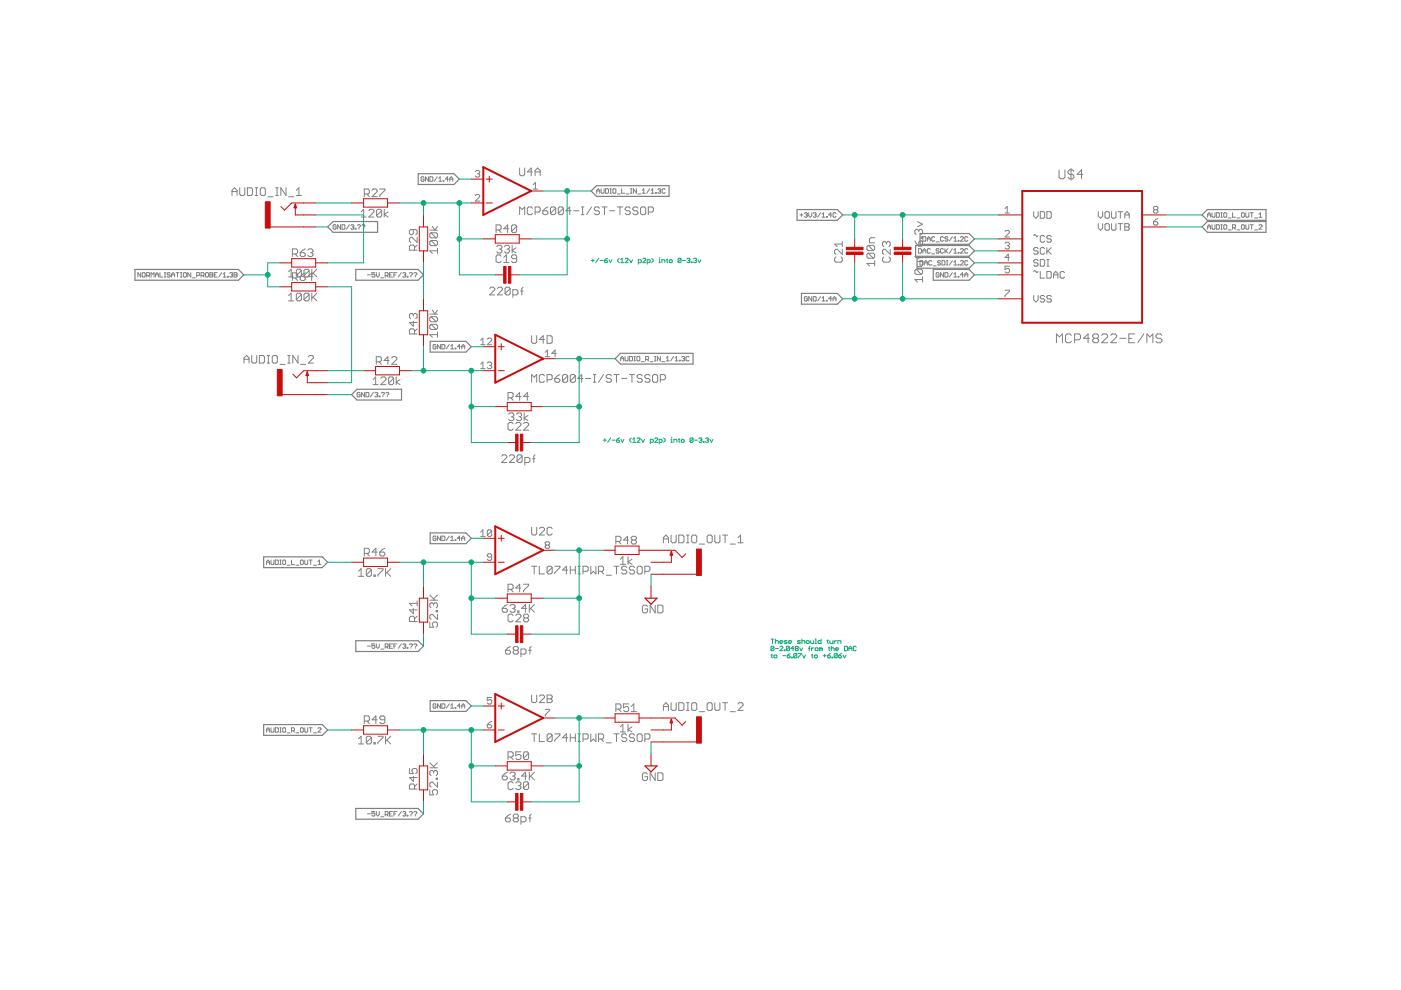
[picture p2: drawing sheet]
<svg xmlns="http://www.w3.org/2000/svg" width="297mm" height="210mm" viewBox="0 0 297 210" stroke-linecap="round" stroke-linejoin="round" font-family="sans-serif">
<g fill="none" stroke="#808080" stroke-width=".21">
<path d="M50.8 39.8v1.4l.3 .2h.5l.3-.2v-1.4M52.5 39.8h.8l.2 .3v1.1l-.2 .2h-.8zM54.1 39.8h.5M54.4 39.8v1.6M58.5 39.8h.5M58.7 39.8v1.6M60.6 39.8v1.6l-1.1-1.6v1.6M89.9 37.7l-.2-.2h-.3l-.1 .2v.6l.1 .1h.3l.2-.1v-.3h-.3M90.8 37.5v.9l-.6-.9v.9M91.1 37.5h.5l.2 .2v.6l-.2 .1h-.5zM92.7 37.5l-.6 .9M93 38.4h.6"/>
<path d="M93 37.8l.3-.3v.9M94 38.3h.1v.1h-.1zM95.1 38h-.7l.5-.5v.9M95.4 38h.6M95.4 38.4v-.6l.3-.3 .3 .3v.6M100.8 36.4l.2-.2h.5l.2 .2-.2 .5M101.2 36.9h.3M101.5 36.9l.2 .2-.2 .4h-.5l-.2-.2M110.2 35.6v1.4l.2 .3h.6l.3-.3v-1.4M112.9 36.4h-1.1l.8-.8v1.7M113.1 39.2l.4-.5v1.4M113.5 37.3v-1.1l.5-.6 .5 .6v1.1"/>
<path d="M113.5 36.4h1M224.5 36v1.6l.3 .3h.7l.3-.3v-1.6M227.1 35.7v2.5M227.7 36.3l-.3-.3h-.6l-.4 .3v.4l.4 .3h.6l.3 .3v.3l-.3 .3h-.6l-.4-.3M229.6 37h-1.2l.9-1v1.9M29.8 57.8v.9l-.6-.9v.9M30.2 58l.1-.2 .5 .2v.6l-.2 .1-.4-.1zM31.1 58.4h.5l.1-.4-.6-.2v.9M31.4 58.4l.3 .3M32 58.7v-.9l.3 .3 .4-.3v.9M33 58.3h.6M33 58.7v-.6l.3-.3 .3 .3v.6"/>
<path d="M33.9 57.8v.9h.6M34.8 58.7h.4M34.8 57.8h.4M35 57.8v.9M36.1 58l-.2-.2-.4 .2 .1 .3 .5 .1-.2 .3-.4-.1M36.4 58.3h.6M36.4 58.7v-.6l.3-.3 .3 .3v.6M37.3 57.8h.7M37.6 57.8v.9M38.3 58.7h.3M38.3 57.8h.3M38.4 57.8v.9"/>
<path d="M38.9 58l.2-.2 .4 .2v.6l-.1 .1-.5-.1zM40.4 57.8v.9l-.6-.9v.9M40.8 58.9h.6M41.7 58.4h.5l.1-.1-.1-.5h-.5v.9M42.6 58.4h.5l.2-.4-.7-.2v.9M42.9 58.4l.4 .3M43.6 58l.1-.2 .5 .2v.6l-.2 .1-.4-.1zM44.5 57.8h.5l.1 .2-.1 .3 .1 .3-.1 .1h-.5zM44.5 58.3h.5M45.4 58.3h.3M46.1 57.8h-.7v.9h.7M47 57.8l-.6 .9"/>
<path d="M47.3 58.7h.6M47.3 58.1l.3-.3v.9M48.2 58.6h.2v.1h-.2zM48.7 58l.5-.2 .1 .2-.1 .3M49 58.3h.2M49.2 58.3l.1 .1-.1 .3-.5-.1M49.2 41.4v-1l.5-.6 .6 .6v1M49.2 40.6h1.1M49.6 57.8h.5l.2 .2-.2 .3 .2 .3-.2 .1h-.5zM49.6 58.3h.5M54.1 41.4h.5M55.2 40.1l.3-.3h.5l.3 .3v1.1l-.3 .2h-.5l-.3-.2z"/>
<path d="M56.8 41.7h1.1M58.5 41.4h.5M61.2 57.6l.5-.5v1.6M61.2 58.7h1.1M61.2 41.7h1.1M62 53.8h.8l.3-.2v-.6l-.3-.2h-.8v1.6M62 58.9h.8l.3-.2v-.6l-.3-.3h-.8v1.7M62.5 53.8l.6 .6M62.5 58.9l.6 .6M62.8 41.4h1.1M62.8 40.4l.6-.6v1.6M63.6 58.7h.9l.2 .2v.3l-.2 .3h-.6l-.3-.3z"/>
<path d="M63.6 53.6h.9l.2 .2v.3l-.2 .3h-.6l-.3-.3zM63.9 57.4l-.3-.3h-.5l-.3 .3v1M63.9 57.4v1M63.9 57.4l-1.1 1M64.7 57.8l-.5 .3-.6 .6h-.5l-.3-.3M64.7 52.8l-.5 .2-.6 .6M65.3 53l.3-.2h.5l.3 .2v.3l-.3 .3M65.6 57.4l-.3-.3h-.6l-.2 .3v1M65.6 57.4v1l-.3 .3h-.6l-.2-.3M65.6 57.4l-1.1 1M65.8 53.6h.3M66.1 57.8l-.8 .9h1.1"/>
<path d="M66.1 53.6l.3 .2v.3l-.3 .3h-.5l-.3-.3M66.1 57.1v2.4M66.4 57.9l.8 .8M67.2 57.1l-1.1 1.1M71.3 47.8l-.2-.2-.5 .2v.6l.5 .2 .2-.5h-.3M72.2 47.6v1l-.6-1v1M72.5 47.6h.5l.1 .2v.6l-.1 .2h-.5zM74.1 47.6l-.7 1M74.4 47.8l.4-.2 .2 .2-.2 .3M74.7 48.1h.1M74.8 48.1l.2 .2-.2 .3-.4-.2M75.3 48.4h.2v.2h-.2z"/>
<path d="M75.8 47.8l.1-.2h.4l.1 .2-.3 .5M76.1 48.4v.2M76.6 44.9l.5-.5v1.6M76.6 46h1M76.7 47.8l.2-.2h.3l.1 .2-.3 .5M77 48.4v.2M77.2 41.1h.9l.2-.2v-.6l-.2-.2h-.9v1.6M77.8 41.1l.5 .6M77.9 58.3h.6M78.2 44.7l.3-.3h.5l.3 .3v.2l-1.1 1.1h1.1M78.9 40.3l.2-.2h.6l.3 .2v.3l-1.1 1.1h1.1M79.5 57.8h-.7v.5l.4-.2 .3 .2-.2 .4-.5-.1"/>
<path d="M79.8 57.8v.6l.3 .3 .3-.3v-.6M80.5 40.1h1.1v.2l-1.1 1.1v.3M80.7 58.9h.6M80.9 44.7v1l-.3 .3h-.5l-.3-.3M80.9 44.7l-.3-.3h-.5l-.3 .3v1M80.9 44.7l-1.1 1M81.5 44.4v1.6M81.7 58.4h.4l.2-.4-.6-.2v.9M82 58.4l.3 .3M82.3 44.9l-.8 .6 .8 .5M82.6 58.3h.3M83.2 57.8h-.6v.9h.6"/>
<path d="M83.5 58.3h.3M84.2 57.8h-.7v.9M85.1 57.8l-.6 .9M85.4 58l.5-.2 .1 .2-.1 .3M85.7 58.3h.2M85.9 58.3l.1 .1-.1 .3-.5-.1M86.3 58.6l.2 .1zM86.8 58l.2-.2 .4 .2-.3 .4M87.1 58.6v.1M87.6 48.7v.8l-.2 .3h-.3l-.3-.3v-.5l.3-.3h1.1l.2 .3v.5l-.2 .3M87.7 58l.2-.2 .5 .2-.3 .4M87.9 53v-.8l-.3-.2h-.5l-.3 .2v.8h1.6"/>
<path d="M88.1 58.6v.1M88.4 50.3v1.1l-1-1.1h-.3l-.3 .3v.5l.3 .3M88.4 52l-.5 .5M91.1 48.8h1.7M91.4 49.4h1.1l.3 .2v.6l-.3 .2M91.4 51h1.1l.3 .3v.5l-.3 .3M91.4 51l-.3 .3v.5l.3 .3h1.1M91.4 49.4l-.3 .2v.6l.3 .2h1.1M91.4 51l1.1 1.1M91.4 49.4l1.1 1M91.7 48l.5 .8 .6-.8M92.8 53.2h-1.7l.6 .5"/>
<path d="M92.8 52.6v1.1M100.8 41.5l.2-.3h.5l.2 .3v.2l-.9 .9h.9M105.2 48.8h.8l.3-.3v-.5l-.3-.3h-.8v1.6M105.3 52.3l.3-.3h.5l.3 .3v.2l-.3 .3M105.7 48.8l.6 .5M105.9 52.8h.2M106.1 52.8l.3 .3v.3l-.3 .2h-.5l-.3-.2M106.3 54.3l-.3-.3h-.5l-.3 .3v1.1l.3 .3h.5l.3-.3M106.8 55.7h1.1M106.8 54.6l.6-.6v1.7M107 52.3l.2-.3h.6l.2 .3v.2l-.2 .3M107.5 52.8h.3"/>
<path d="M107.8 52.8l.2 .3v.3l-.2 .2h-.6l-.2-.2M107.9 48.5h-1.1l.8-.8v1.6M108.6 52v1.6M109.4 52.5l-.8 .6 .8 .5M109.5 54.8h-.8l-.2-.2v-.3l.2-.3h.6l.2 .3v1.1l-.2 .3h-.6l-.2-.3M109.5 48v1l-.2 .3h-.6l-.2-.3M109.5 48l-.2-.3h-.6l-.2 .3v1M109.5 48l-1 1M110.2 45.5v-1.6l.5 .5 .6-.5v1.6M112.9 44.2l-.3-.3h-.5l-.3 .3v1l.3 .3h.5l.3-.3M113.1 40.1h.9M113.5 45h.8l.2-.3v-.5l-.2-.3h-.8v1.6"/>
<path d="M115.1 44.7h.8l.3 .3v.2l-.3 .3h-.5l-.3-.3zM116.2 43.9l-1.1 .8M117.8 44.2l-.3-.3h-.5l-.3 .3v1M117.8 44.2v1l-.3 .3h-.5l-.3-.3M117.8 44.2l-1.1 1M119.4 44.2l-.2-.3h-.6l-.2 .3v1M119.4 44.2v1l-.2 .3h-.6l-.2-.3M119.4 44.2l-1 1M121.1 44.7h-1.1l.8-.8v1.6M121.6 44.7h1.1M123.3 43.9h.5M123.3 45.5h.5"/>
<path d="M123.5 43.9v1.6M125.4 43.9l-1 1.6M126.5 41v-.7l.3-.3 .3 .3v.7M126.5 40.5h.6M127.1 44.2l-.3-.3h-.5l-.3 .3v.2l.3 .3h.5l.3 .3v.2l-.3 .3h-.5l-.3-.3M127.4 40v.8l.2 .2 .5-.2v-.8M127.6 43.9h1.1M128.2 43.9v1.6M128.4 40h.5l.1 .2v.6l-.1 .2h-.5zM129.3 44.7h1M129.3 41h.3M129.3 40h.3"/>
<path d="M129.5 40v1M130.1 40l.5 .2v.6l-.2 .2h-.3l-.2-.2v-.6zM130.9 41.1h.6M130.9 43.9h1.1M131.4 43.9v1.6M131.8 40v1h.6M132.8 41.1h.6M133.6 44.2l-.3-.3h-.5l-.3 .3v.2l.3 .3h.5l.3 .3v.2l-.3 .3h-.5l-.3-.3M133.7 41h.3M133.7 40h.3M133.8 40v1M134.9 40v1l-.6-1v1"/>
<path d="M135.2 41.1h.7M135.3 44.2l-.3-.3h-.5l-.3 .3v.2l.3 .3h.5l.3 .3v.2l-.3 .3h-.5l-.3-.3M136.1 43.9h.5l.3 .3v1l-.3 .3h-.5l-.3-.3v-1zM136.2 41h.6M136.2 40.3l.3-.3v1M137.5 45h.8l.2-.3v-.5l-.2-.3h-.8v1.6M137.7 40l-.6 1M138 40.3l.4-.3v1M138 41h.7M139 40.8h.1v.2h-.1zM139.4 40.2l.5-.2 .2 .2-.2 .3M139.8 40.5h.1"/>
<path d="M139.9 40.5l.2 .2-.2 .3-.5-.2M141 40.2l-.1-.2h-.4l-.1 .2v.6l.1 .2h.4l.1-.2M169.6 45.6h.6M169.9 45.3v.6M170.5 45.3l.5-.2 .2 .2-.2 .3M170.9 45.6h.1M171 45.6l.2 .1-.2 .4-.5-.2M171.5 45.1v.6l.3 .4 .3-.4v-.6M172.4 45.3l.2-.2h.3l.1 .2-.1 .3M172.7 45.6h.2M172.9 45.6l.1 .1-.1 .4h-.3l-.2-.2M174 45.1l-.6 1"/>
<path d="M174.3 45.4l.3-.3v1M174.3 46.1h.6M175.2 45.9h.2v.2h-.2zM176.3 45.6h-.6l.4-.5v1M177.2 54.5l-.2 .3v.5l.2 .3h1.1l.3-.3v-.5l-.3-.3M177.2 45.3l-.1-.2-.5 .2v.6l.2 .2h.3l.1-.2M178.6 52.9v1l-1.1-1h-.3l-.2 .2v.6l.2 .2M178.6 51.2v1.1M178.6 51.8h-1.6l.5 .5M184.1 52h1.1l.2 .3v.6l-.2 .2M184.1 53.7h1.1l.2 .3v.5l-.2 .3M184.1 53.7l-.3 .3v.5l.3 .3h1.1"/>
<path d="M184.1 52l-.3 .3v.6l.3 .2h1.1M184.1 53.7l1.1 1.1M184.1 52l1.1 1.1M185.4 50.4h-.8l-.2 .3v.8h1M185.4 55.9h-1.6l.6 .5M185.4 55.3v1.1M187.4 54.5l-.3 .3v.5l.3 .3h1.1l.2-.3v-.5l-.2-.3M187.9 51.5l-.2-.3h-.3l-.3 .3v.5l.3 .3M187.9 51.5l.3-.3h.3l.2 .3v.5l-.2 .3M187.9 51.5v.3M188.7 52.9v1l-1-1h-.3l-.3 .2v.6l.3 .2M194 54.4l.2 .2h1.4"/>
<path d="M194 51.1l.2 .5 .6 .6M194.2 57.1h1.1l.3 .3v.5l-.3 .3M194.2 57.1l-.2 .3v.5l.2 .3h1.1M194.2 57.1l1.1 1.1M194.5 55.5h1.1v.8l-.3 .2h-.8M194.5 47l1.1 .5-1.1 .6M194.7 52.7l.7 .2v.6l-.2 .2h-.5zM194.8 48.9l.3-.3h.2l.3 .3v.5l-.3 .3M194.8 48.9l-.3-.3h-.3l-.2 .3v.5l.2 .3M194.8 48.9v.3M194.8 54.4v.5M195.1 51.1h.2l.3 .3v.5l-.3 .3h-.5v-.8z"/>
<path d="M195.1 55.3l.6 .1v.6l-.2 .2h-.4zM195.3 50.2h.3v.3h-.3zM195.6 59.3h-1.6l.5 .5M195.6 58.7v1.1M195.7 53.2h.6M195.7 50.2h.5l.1 .2v.6l-.1 .1h-.5zM195.7 53.7v-.7l.3-.3 .3 .3v.7M196 55.7h.6M196 56.2v-.6l.3-.3 .3 .3v.6M196.6 51.1v-.6l.3-.3 .3 .3v.6M196.6 50.7h.6M197.2 52.9l-.1-.2-.5 .2v.6l.2 .2h.3l.1-.2"/>
<path d="M197.5 53.8h.7M197.5 55.4l-.1-.1-.5 .1v.6l.2 .2 .4-.2M197.8 56.4h.7M198.2 50.4l-.2-.2h-.3l-.2 .2v.6l.2 .1h.3l.2-.1M198.5 51.3h.6M199.1 52.9l-.5-.2-.1 .3 .4 .2 .2 .3-.2 .2h-.3l-.1-.2M199.1 58l-.2-.2-.4 .2v.6l.1 .1 .5-.1v-.3h-.3M199.4 55.4l-.1-.1-.5 .1 .1 .3h.4l.1 .2-.1 .3-.5-.2M199.7 55.3h.5l.1 .1v.6l-.1 .2h-.5zM200 52.9l-.1-.2-.5 .2v.6l.2 .2 .4-.2M200 50.4l-.1-.2-.5 .2v.6l.2 .1 .4-.1M200 57.8v.9l-.6-.9v.9"/>
<path d="M200.3 57.8h.5l.2 .2v.6l-.2 .1h-.5zM200.3 52.7v1M200.5 53.2l.5 .5M200.7 56.2h.3M200.7 55.3h.3M200.8 55.3v.9M201 52.7l-.7 .7M201 50.4l-.2-.2-.5 .2 .2 .3h.3l.2 .1-.2 .3-.5-.1M201.9 57.8l-.6 .9M201.9 50.2l-.6 .9M201.9 52.7l-.6 1M201.9 55.3l-.6 .9"/>
<path d="M202.2 53.7h.6M202.2 58.7h.6M202.2 58.1l.3-.3v.9M202.2 50.5l.3-.3v.9M202.2 53l.3-.3v1M202.2 55.6l.3-.3v.9M202.2 51.1h.6M202.2 56.2h.6M203.2 51h.1v.1h-.1zM203.2 53.5h.1v.2h-.1zM203.2 58.6l.1 .1zM203.2 56l.1 .2z"/>
<path d="M203.6 52.9l.2-.2 .5 .2-.7 .8h.7M203.6 50.4l.2-.2 .5 .2-.7 .7h.7M203.6 55.4l.2-.1 .5 .1v.2l-.7 .6h.7M204.3 58.3h-.7l.5-.5v.9M204.6 58.3h.6M204.6 58.7v-.6l.3-.3 .3 .3v.6M205.2 52.9l-.2-.2-.4 .2v.6l.1 .2 .5-.2M205.2 50.4l-.2-.2-.4 .2v.6l.1 .1 .5-.1M205.2 55.4l-.2-.1-.4 .1v.6l.1 .2 .5-.2M213.1 49.1l.2-.2h.5l.2 .2v.2l-.9 .9h.9M213.1 44.2l.5-.4v1.4M213.1 45.2h.9"/>
<path d="M213.1 51.6l.2-.2h.5l.2 .2-.2 .5M213.6 52.1h.2M213.8 52.1l.2 .2-.2 .5h-.5l-.2-.2M214 56.5h-.9v.6l.7-.2 .2 .2v.5l-.2 .2h-.5l-.2-.2M214 54.6h-.9l.7-.7v1.4M219.2 57.6l.2-.3 .5 .5 .2-.2M219.2 44.9v.9l.4 .5 .5-.5v-.9M219.2 50l.2-.3 .5 .5 .2-.2M220.1 52.7l-.2-.2h-.5l-.2 .2 .2 .5h.5l.2 .2-.2 .5h-.5l-.2-.2M220.1 55.3l-.2-.3h-.5l-.2 .3 .2 .4h.5l.2 .3-.2 .4h-.5l-.2-.2M220.6 44.9h.7l.2 .2v.9l-.2 .3h-.7zM220.6 55h.7l.2 .3v.9l-.2 .2h-.7z"/>
<path d="M220.6 57.6v1.4h.9M221.5 50.2l-.2-.2h-.5l-.2 .2v.9l.2 .3h.5l.2-.3M221.5 52.7l-.2-.2h-.5l-.2 .2v1l.2 .2h.5l.2-.2M222 44.9h.7l.2 .2v.9l-.2 .3h-.7zM222 52.5v1.4M222 57.6h.7l.2 .2v.9l-.2 .3h-.7zM222 55h.4M222 56.4h.4M222.2 53.2l.7 .7M222.2 55v1.4M222.9 52.5l-.9 .9M222.9 50.2l-.2-.2h-.5l-.2 .4 .2 .3h.5l.2 .4-.2 .3h-.5l-.2-.3"/>
<path d="M223.4 59v-1l.4-.4 .5 .4v1M223.4 58.3h.9M225.7 57.8l-.2-.2h-.5l-.2 .2v.9l.2 .3h.5l.2-.3M232.9 44.9v.9l.4 .5 .5-.5v-.9M232.9 47.4v.9l.4 .5 .5-.5v-.9M234.3 47.6l.2-.2h.5l.2 .2v1l-.2 .2h-.5l-.2-.2zM234.3 45.1l.2-.2h.5l.2 .2v.9l-.2 .3h-.5l-.2-.3zM235.7 47.4v1.2l.2 .2h.5l.2-.2v-1.2M235.7 44.9v1.1l.2 .3h.5l.2-.3v-1.1M237.1 44.9h.9M237.1 47.4h.9M237.5 44.9v1.4"/>
<path d="M237.5 47.4v1.4M238.5 47.4h.7l.2 .2-.2 .5 .2 .5-.2 .2h-.7zM238.5 46.3v-1l.5-.4 .4 .4v1M238.5 45.6h.9M238.5 48.1h.7M244.6 47h.7l.2 .5-.2 .2h-.5l-.2-.2zM244.8 44.5l-.2 .2 .2 .5h.5l.2-.3-.2-.4M244.8 44.5l-.2-.3 .2-.4h.5l.2 .2-.2 .5M244.8 44.5h.5M245.5 46.3l-.9 .7M256 45.6h.7M256 48.1h.7"/>
<path d="M256 46.1v-.7l.3-.3 .4 .3v.7M256 48.6v-.6l.3-.4 .4 .4v.6M257 47.6v.8l.1 .2 .5-.2v-.8M257 45.1v.8l.1 .2 .5-.2v-.8M257.9 47.6h.5l.1 .2v.6l-.1 .2h-.5zM257.9 45.1h.5l.1 .2v.6l-.1 .2h-.5zM258.8 48.6h.3M258.8 47.6h.3M258.8 46.1h.3M258.8 45.1h.3M259 45.1v1M259 47.6v1"/>
<path d="M259.6 47.6l.5 .2v.6l-.2 .2h-.3l-.1-.2v-.6zM259.6 45.1l.5 .2v.6l-.2 .2h-.3l-.1-.2v-.6zM260.4 48.7h.6M260.4 46.2h.6M261.3 48.3h.5l.2-.2-.2-.5h-.5v1M261.3 45.1v1h.7M261.6 48.3l.4 .3M262.3 48.7h.6M262.3 46.2h.6M263.4 47.6h.3l.1 .2v.6l-.1 .2h-.3l-.2-.2v-.6zM263.4 45.1h.3l.1 .2v.6l-.1 .2h-.3l-.2-.2v-.6zM264.1 47.6v.8l.2 .2 .5-.2v-.8"/>
<path d="M264.1 45.1v.8l.2 .2 .5-.2v-.8M265.1 47.6h.6M265.1 45.1h.6M265.4 45.1v1M265.4 47.6v1M266 48.7h.6M266 46.2h.6M266.9 47.8l.2-.2h.3l.2 .2-.7 .8h.7M266.9 46.1h.7M266.9 45.4l.4-.3v1M51.7 77v-1.1l.6-.5 .5 .5v1.1M51.7 76.2h1.1"/>
<path d="M53.4 75.4v1.3l.2 .3h.6l.2-.3v-1.3M55 75.4h.8l.3 .2v1.1l-.3 .3h-.8zM56.6 77h.6M56.6 75.4h.6M56.9 75.4v1.6M57.7 75.6l.3-.2h.5l.3 .2v1.1l-.3 .3h-.5l-.3-.3zM59.4 77.3h1.1M61 77h.5M61 75.4h.5M61.2 62.7l.5-.5v1.6M61.2 63.8h1.1M61.3 75.4v1.6"/>
<path d="M63.2 75.4v1.6l-1.1-1.6v1.6M63.7 77.3h1.1M63.9 62.4l-.3-.2h-.5l-.3 .2v1.1M63.9 62.4v1.1l-.3 .3h-.5l-.3-.3M63.9 62.4l-1.1 1.1M65.4 75.6l.2-.2h.6l.2 .2v.3l-1 1.1h1M65.6 62.4l-.3-.2h-.6l-.2 .2v1.1M65.6 62.4v1.1l-.3 .3h-.6l-.2-.3M65.6 62.4l-1.1 1.1M66.1 62.2v1.6M66.4 63l.8 .8M67.2 62.2l-1.1 1"/>
<path d="M79.8 76.7h.8l.3-.3v-.5l-.3-.3h-.8v1.6M80.3 76.7l.6 .5M82.5 76.4h-1.1l.8-.8v1.6M83.1 75.9l.2-.3h.6l.2 .3v.3l-1 1h1M84 79.9v1.7M87.6 66.7l-.2-.2h-.3l-.3 .2v.6l.3 .2M87.6 66.7l.3-.2h.3l.2 .2v.6l-.2 .2M87.6 66.7v.3M87.6 68.1v1.1l-.8-.8h1.6M87.9 70.8v-.8l-.3-.3h-.5l-.3 .3v.8h1.6M88.4 69.7l-.5 .6M91.1 66.6h1.7"/>
<path d="M91.4 67.1h1.1l.3 .3v.5l-.3 .3M91.4 68.8h1.1l.3 .2v.6l-.3 .2M91.4 67.1l-.3 .3v.5l.3 .3h1.1M91.4 68.8l-.3 .2v.6l.3 .2h1.1M91.4 68.8l1.1 1M91.4 67.1l1.1 1.1M91.7 65.8l.5 .8 .6-.8M92.4 73.2l-.1-.2-.5 .2v.6l.2 .2 .4-.2v-.3h-.3M92.8 70.4v1.1M92.8 71h-1.7l.6 .5M93.4 73v1l-.6-1v1M93.7 73l.6 .2v.6l-.2 .2h-.4z"/>
<path d="M95.2 73l-.6 1M95.6 74h.6M95.6 73.4l.3-.4v1M96.5 73.8l.1 .2zM97.6 73.5h-.6l.4-.5v1M97.9 73.5h.6M97.9 74v-.6l.3-.4 .3 .4v.6M101.9 72.2l.5-.5v1.4M101.9 77.2l.5-.4v1.4M101.9 78.2h.9M101.9 73.1h.9M103.3 71.9l.2-.2h.5l.2 .2v.3l-.9 .9h.9"/>
<path d="M103.3 77l.2-.2h.5l.2 .2-.2 .5M103.8 77.5h.2M103.8 61.2l.3-.3h.5l.3 .3v.2l-1.1 1.1h1.1M104 77.5l.2 .2-.2 .5h-.5l-.2-.3M105.5 61.2l.2-.3h.6l.2 .3v.2l-1 1.1h1M108.2 61.2v1.1l-.3 .2h-.5l-.3-.2M108.2 61.2l-.3-.3h-.5l-.3 .3v1.1M108.2 61.2l-1.1 1.1M108.7 62.5h.8l.3-.2v-.6l-.3-.3h-.8v1.7M110.4 61.7h.5M110.9 60.9l-.3 .3v1.3M112.7 71.2v1.3l.3 .3h.5l.3-.3v-1.3"/>
<path d="M115.4 79.7l-.2-.3h-.6l-.3 .3v1.1l.3 .2h.6l.2-.2M115.4 72h-1.1l.9-.8v1.6M115.6 75.6h.9M115.6 74.7l.5-.5v1.4M116 71.2h.8l.3 .2v1.1l-.3 .3h-.8zM117.9 74.9h-.9l.7-.7v1.4M118.7 79.4l-1.1 .8M120.4 79.7l-.3-.3h-.6l-.2 .3v1.1M120.4 79.7v1.1l-.3 .2h-.6l-.2-.2M120.4 79.7l-1.1 1.1M122 79.7l-.3-.3h-.5l-.3 .3v1.1M122 79.7v1.1l-.3 .2h-.5l-.3-.2"/>
<path d="M122 79.7l-1.1 1.1M125.8 79.4h.5M126.1 79.4v1.6M128 79.4l-1.1 1.6M129.6 79.7l-.3-.3h-.5l-.3 .3v.3l.3 .2h.5l.3 .3v.3l-.3 .2h-.5l-.3-.2M130.2 79.4h1.1M130.7 79.4v1.6M131.6 76.5v-.6l.3-.3 .3 .3v.6M131.6 76.1h.6M132.5 75.6v.8l.2 .1 .5-.1v-.8M133.4 79.4h1.1M133.5 75.6h.4l.2 .1v.7l-.2 .1h-.4z"/>
<path d="M134 79.4v1.6M134.4 76.5h.3M134.4 75.6h.3M134.6 75.6v.9M135 75.7l.2-.1 .5 .1v.7l-.2 .1-.5-.1zM136 76.7h.6M136.2 79.7l-.3-.3h-.5l-.3 .3v.3l.3 .2h.5l.3 .3v.3l-.3 .2h-.5l-.3-.2M136.9 76.2h.5l.1-.5-.1-.1h-.5v.9M137.2 76.2l.3 .3M137.8 79.7l-.3-.3h-.5l-.3 .3v.3l.3 .2h.5l.3 .3v.3l-.3 .2h-.5l-.3-.2M137.8 76.7h.7M138.3 79.7l.3-.3h.6l.2 .3v1.1l-.2 .2h-.6l-.3-.2z"/>
<path d="M138.8 76.5h.3M138.8 75.6h.3M138.9 75.6v.9M140 75.6v.9l-.6-.9v.9M140.3 76.7h.6M141.3 76.5h.6M141.3 75.9l.3-.3v.9M142.8 75.6l-.6 .9M143.1 76.5h.7M143.1 75.9l.3-.3v.9M144.1 76.4h.1v.1h-.1zM144.5 75.7l.5-.1 .2 .1-.2 .4"/>
<path d="M144.8 76.1h.2M145 76.1l.2 .1-.2 .3-.5-.1M146.1 75.7l-.2-.1-.4 .1v.7l.1 .1 .5-.1M171.2 63l-.2-.1-.5 .1v.7l.2 .1 .5-.1v-.3h-.3M172.1 62.9v.9l-.6-.9v.9M172.4 62.9h.5l.1 .1v.7l-.1 .1h-.5zM174 62.9l-.6 .9M174.3 63.2l.3-.3v.9M174.3 63.8h.6M175.2 63.7h.2v.1h-.2zM176.3 63.4h-.6l.4-.5v.9M176.6 63.8v-.6l.3-.3 .3 .3v.6"/>
<path d="M176.6 63.4h.6M213.1 61.5h.9v.3l-.9 .9v.2M219.2 62.7v.9l.4 .5 .5-.5v-.9M221.5 62.9l-.2-.2h-.5l-.2 .4 .2 .3h.5l.2 .4-.2 .3h-.5l-.2-.3M222.9 62.9l-.2-.2h-.5l-.2 .4 .2 .3h.5l.2 .4-.2 .3h-.5l-.2-.3M224 72.7v-1.9l.6 .6 .7-.6v1.9M227.2 71.1l-.4-.3h-.6l-.3 .3v1.3l.3 .3h.6l.4-.3M227.8 72.1h1l.3-.4v-.6l-.3-.3h-1v1.9M231 71.7h-1.3l1-.9v1.9M232 71.7l-.3-.3v-.3l.3-.3h.6l.3 .3v.3l-.3 .3M232 71.7l-.3 .4v.3l.3 .3h.6l.3-.3v-.3l-.3-.4M232 71.7h.6"/>
<path d="M233.6 71.1l.3-.3h.6l.3 .3v.3l-1.2 1.3h1.2M235.5 71.1l.3-.3h.6l.3 .3v.3l-1.2 1.3h1.2M237.4 71.7h1.3M239.3 71.7h.7M240.6 70.8h-1.3v1.9h1.3M242.5 70.8l-1.2 1.9M243.2 72.7v-1.9l.6 .6 .6-.6v1.9M246.3 71.1l-.3-.3h-.6l-.3 .3v.3l.3 .3h.6l.3 .4v.3l-.3 .3h-.6l-.3-.3M76.3 83.4l-.1-.2-.5 .2v.6l.5 .1 .1-.4h-.3M77.3 83.2v.9l-.6-.9v.9M77.6 83.2h.5l.1 .2v.6l-.1 .1h-.5zM79.1 80.5l.6-.6v1.7"/>
<path d="M79.1 81.6h1.1M79.2 83.2l-.7 .9M79.5 83.4l.4-.2 .2 .2-.2 .3M79.8 83.7h.1M79.9 83.7l.2 .1-.2 .3-.4-.1M80.4 84h.2v.1h-.2zM80.7 80.2l.3-.3h.6l.2 .3v.3l-1.1 1.1h1.1M80.9 83.4l.1-.2 .5 .2-.3 .4M81.2 84v.1M81.8 83.4l.2-.2 .4 .2-.3 .4M82.1 84v.1M83.5 80.2v1.1l-.3 .3h-.6l-.2-.3"/>
<path d="M83.5 80.2l-.3-.3h-.6l-.2 .3v1.1M83.5 80.2l-1.1 1.1M84.8 80.5l-.8 .5 .8 .6M106.4 96.7l.2-.3h.6l.2 .3v.3l-1 1.1h1M107.7 84.3h.8l.3-.2v-.6l-.3-.3h-.8v1.7M107.8 87.8l.3-.3h.6l.2 .3v.3l-.2 .3M108 96.7l.3-.3h.5l.3 .3v.3l-1.1 1.1h1.1M108.3 84.3l.5 .6M108.4 88.4h.3M108.7 88.4l.2 .2v.3l-.2 .3h-.6l-.3-.3M108.8 89.9l-.3-.3h-.5l-.3 .3v1l.3 .3h.5l.3-.3M109.3 89.9l.3-.3h.6l.2 .3v.2l-1.1 1.1h1.1"/>
<path d="M109.5 87.8l.3-.3h.5l.3 .3v.3l-.3 .3M110 88.4h.3M110.3 88.4l.3 .2v.3l-.3 .3h-.5l-.3-.3M110.4 84.1h-1.1l.9-.9v1.7M110.7 96.7v1.1l-.3 .3h-.5l-.3-.3M110.7 96.7l-.3-.3h-.5l-.3 .3v1.1M110.7 96.7l-1.1 1.1M111 89.9l.3-.3h.5l.3 .3v.2l-1.1 1.1h1.1M111.1 87.5v1.7M111.3 98.1h.8l.3-.3v-.5l-.3-.3h-.8v1.6M111.9 88.1l-.8 .5 .8 .6M112.1 84.1h-1.1l.8-.9v1.7"/>
<path d="M112.7 81v-1.6l.6 .6 .5-.6v1.6M112.9 97.3h.5M113.4 96.4l-.2 .3v1.4M116 80.5h.8l.3-.3v-.5l-.3-.3h-.8v1.6M117.6 80.2h.8l.3 .3v.3l-.3 .2h-.5l-.3-.2zM123.6 80.2h-1.1l.8-.8v1.6M124.2 80.2h1M125.8 81h.5M131.8 80.2h1.1M140 80.5h.8l.3-.3v-.5l-.3-.3h-.8v1.6M56.5 119.7v-.6l.3-.4 .3 .4v.6M56.5 119.2h.6"/>
<path d="M57.4 118.7v.8l.2 .2 .5-.2v-.8M58.4 118.7h.4l.2 .2v.6l-.2 .2h-.4zM59.3 119.7h.3M59.3 118.7h.3M59.5 118.7v1M60.1 118.7h.3l.2 .2v.6l-.2 .2h-.3l-.2-.2v-.6zM60.9 119.8h.6M61.8 118.7v1h.6M62.7 119.8h.7M63.8 118.7h.4l.1 .2v.6l-.1 .2h-.4l-.1-.2v-.6zM64.6 118.7v.8l.2 .2h.3l.1-.2v-.8M65.6 118.7h.6"/>
<path d="M65.9 118.7v1M66.5 119.8h.6M67.4 119.7h.7M67.4 119.1l.3-.4v1M77.2 117.3h.9l.2-.2v-.6l-.2-.3h-.9v1.7M77.8 117.3l.5 .6M80 117.1h-1.1l.8-.9v1.7M80.5 117.1h.8l.3 .2v.3l-.3 .3h-.5l-.3-.3zM81.6 116.2l-.6 .3-.5 .6M92.4 113.8l-.1-.1h-.3l-.2 .1v.6l.2 .2h.3l.1-.2v-.3h-.3M93.4 113.7v.9l-.6-.9v.9M93.7 113.7h.4l.2 .1v.6l-.2 .2h-.4z"/>
<path d="M95.2 113.7l-.6 .9M95.6 114l.3-.3v.9M95.6 114.6h.6M96.5 114.4h.1v.2h-.1zM97.6 114.1h-.6l.4-.4v.9M97.9 114.6v-.6l.3-.3 .3 .3v.6M97.9 114.1h.6M101.9 112.8l.5-.5v1.4M101.9 113.7h.9M104.2 118.1h-.7l-.2-.2 .2-.5h.5l.2 .2v1l-.2 .2h-.5l-.2-.2M104.2 112.6v.9l-.2 .2h-.5l-.2-.2M104.2 112.6l-.2-.3h-.5l-.2 .3v.9"/>
<path d="M104.2 112.6l-.9 .9M112.7 111.8v1.4l.3 .2h.5l.3-.2v-1.4M114.3 112.1l.3-.3h.6l.2 .3v.3l-1.1 1h1.1M115.8 115.6l-.2-.3 .2-.4h.5l.2 .2-.2 .5M115.8 115.6l-.2 .2 .2 .5h.5l.2-.3-.2-.4M115.8 115.6h.5M117.1 112.1l-.3-.3h-.6l-.2 .3v1.1l.2 .2h.6l.3-.2M130.6 114.8h.8l.3-.3v-.5l-.3-.3h-.8v1.6M131.1 114.8l.6 .5M131.5 118.6l.6-.6v1.7M131.5 119.7h1.1M133.2 118v1.7"/>
<path d="M133.3 114.5h-1.1l.8-.8v1.6M134 118.6l-.8 .5 .8 .6M134.1 114.5l-.3 .3v.3l.3 .2h.6l.2-.2v-.3l-.2-.3M134.1 114.5l-.3-.2v-.3l.3-.3h.6l.2 .3v.3l-.2 .2M134.1 114.5h.6M140.7 115.1v-1.1l.5-.5 .5 .5v1.1M140.7 114.3h1M142.3 113.5v1.3l.3 .3h.5l.3-.3v-1.3M143.9 113.5h.8l.3 .2v1.1l-.3 .3h-.8zM145.6 115.1h.5M145.6 113.5h.5M145.8 113.5v1.6"/>
<path d="M146.9 113.5h.6l.2 .2v1.1l-.2 .3h-.6l-.3-.3v-1.1zM148.3 115.4h1.1M150.2 113.5h.5l.3 .2v1.1l-.3 .3h-.5l-.3-.3v-1.1zM151.6 113.5v1.3l.2 .3h.6l.2-.3v-1.3M153.2 113.5h1.1M153.7 113.5v1.6M154.8 115.4h1.1M156.5 115.1h1M156.5 114l.5-.5v1.6M76 121.1l.6-.5v1.6M76 122.2h1.1M77.9 137h.6"/>
<path d="M78.7 120.8v1.1l-.2 .3h-.6l-.2-.3M78.7 120.8l-.2-.2h-.6l-.2 .2v1.1M78.7 120.8l-1 1.1M79.3 121.9h.3v.3h-.3zM79.5 136.5h-.7v.5l.4-.2 .3 .2-.2 .5-.5-.2M79.8 136.5v.7l.3 .3 .3-.3v-.7M80.1 120.6h1.1v.2l-1.1 1.1v.3M80.7 137.6h.6M81.7 137.2h.4l.2-.5-.6-.2v1M81.7 120.6v1.6M82 137.2l.3 .3M82 121.4l.8 .8"/>
<path d="M82.6 137h.3M82.8 120.6l-1.1 1M83.2 136.5h-.6v1h.6M83.5 137h.3M84.2 136.5h-.7v1M85.1 136.5l-.6 1M85.4 136.7l.5-.2 .1 .2-.1 .3M85.7 137h.2M85.9 137l.1 .2-.1 .3-.5-.2M86.3 137.3l.2 .2zM86.8 136.7l.2-.2 .4 .2-.3 .5M87.1 137.3v.2"/>
<path d="M87.6 129v1.1l-.8-.8h1.6M87.7 136.7l.2-.2 .5 .2-.3 .5M87.9 131.8v-.9l-.3-.2h-.5l-.3 .2v.9h1.6M88.1 137.3v.2M88.4 127.4v1.1M88.4 130.7l-.5 .5M88.4 127.9h-1.6l.6 .6M91.1 131.9v1.1h.8l-.2-.6v-.2l.2-.3h.6l.3 .3v.5l-.3 .3M91.1 127.3h1.7M91.1 126.2l1.1 1.1M91.9 128.1l.3-.3h.3l.3 .3v.5l-.3 .3M91.9 128.1l-.2-.3h-.3l-.3 .3v.5l.3 .3"/>
<path d="M91.9 128.1v.3M92.5 129.4h.3v.3h-.3zM92.8 130.3v1l-1.1-1h-.3l-.3 .2v.6l.3 .2M92.8 126.2l-.9 .8M106.5 129h.8l.3 .3v.2l-.3 .3h-.5l-.3-.3zM107.2 137.9h.8l.2 .3v.2l-.2 .3h-.6l-.2-.3zM107.6 128.2l-1.1 .8M107.7 124.9h.8l.3-.2v-.6l-.3-.2h-.8v1.6M108.1 128.5l.3-.3h.5l.3 .3v.2l-.3 .3M108.2 137.1l-.5 .2-.5 .6M108.3 124.9l.5 .6M108.7 129h.2"/>
<path d="M108.8 130.5l-.3-.3h-.5l-.3 .3v1.1l.3 .2h.5l.3-.2M108.9 129l.3 .3v.2l-.3 .3h-.5l-.3-.3M109.1 137.9l-.3 .3v.2l.3 .3h.5l.3-.3v-.2l-.3-.3M109.1 137.9h.5M109.1 137.9l-.3-.3v-.3l.3-.2h.5l.3 .2v.3l-.3 .3M109.3 130.5l.3-.3h.6l.2 .3v.2l-1.1 1.1h1.1M109.8 129.5h.2v.3h-.2zM110.4 124.7h-1.1l.9-.8v1.6M110.4 138.7h.9l.2-.3v-.5l-.2-.3h-.9v1.6M111 123.9h1.1v.2l-1.1 1.1v.3M111.3 131l-.3 .3v.3l.3 .2h.5l.3-.2v-.3l-.3-.3M111.3 131l-.3-.3v-.2l.3-.3h.5l.3 .3v.2l-.3 .3"/>
<path d="M111.3 131h.5M111.7 129h-1.1l.8-.8v1.6M112.1 137.9h.5M112.2 128.2v1.6M112.5 129l.8 .8M112.6 137.1l-.2 .2v1.4M112.7 120.1h1.1M113.3 120.1v1.6M113.3 128.2l-1.1 1.1M114.3 120.1v1.6h1.1M117.1 120.3l-.3-.2h-.6l-.2 .2v1.1M117.1 120.3v1.1l-.3 .3h-.6l-.2-.3"/>
<path d="M117.1 120.3l-1.1 1.1M117.6 120.1h1.1v.2l-1.1 1.1v.3M120.4 120.9h-1.1l.8-.8v1.6M120.9 120.9h1.1M120.9 120.1v1.6M122 120.1v1.6M122.5 120.1h.6M122.5 121.7h.6M122.8 120.1v1.6M123.6 121.1h.8l.3-.2v-.6l-.3-.2h-.8v1.6M125.3 120.1v1.6l.5-.6 .5 .6v-1.6M126.9 121.1h.8l.3-.2v-.6l-.3-.2h-.8v1.6"/>
<path d="M127.4 121.1l.6 .6M128.5 122h1.1M130.2 120.1h1.1M130.7 120.1v1.6M132.9 120.3l-.3-.2h-.5l-.3 .2v.3l.3 .3h.5l.3 .2v.3l-.3 .3h-.5l-.3-.3M134.5 120.3l-.2-.2h-.6l-.3 .2v.3l.3 .3h.6l.2 .2v.3l-.2 .3h-.6l-.3-.3M135.4 120.1h.5l.3 .2v1.1l-.3 .3h-.5l-.3-.3v-1.1zM136.7 121.1h.8l.3-.2v-.6l-.3-.2h-.8v1.6M137.3 128.6l-.3-.3h-.5l-.3 .3v1.1l.3 .2h.5l.3-.2v-.6h-.6M138.9 128.3v1.6l-1.1-1.6v1.6M139.5 128.3h.8l.3 .3v1.1l-.3 .2h-.8zM56.5 155.2v-.6l.3-.3 .3 .3v.6"/>
<path d="M56.5 154.8h.6M57.4 154.3v.8l.2 .1 .5-.1v-.8M58.4 154.3l.6 .2v.6l-.2 .1h-.4zM59.3 155.2h.3M59.3 154.3h.3M59.5 154.3v.9M60.1 154.3l.5 .2v.6l-.2 .1-.5-.1v-.6zM60.9 155.4h.6M61.8 154.9h.5l.1-.1v-.3l-.6-.2v.9M62.1 154.9l.3 .3M62.7 155.4h.7M63.8 154.3l.5 .2v.6l-.1 .1-.5-.1v-.6z"/>
<path d="M64.6 154.3v.8l.2 .1 .4-.1v-.8M65.6 154.3h.6M65.9 154.3v.9M66.5 155.4h.6M67.4 154.5l.2-.2 .5 .2-.7 .7h.7M76 156.7l.6-.6v1.6M76 157.7h1.1M77.2 152.9h.9l.2-.3v-.5l-.2-.3h-.9v1.6M77.8 152.9l.5 .5M78.7 156.4l-.2-.3h-.6l-.2 .3v1.1M78.7 156.4v1.1l-.2 .2h-.6l-.2-.2M78.7 156.4l-1 1.1"/>
<path d="M79.3 157.5h.3v.2h-.3zM80 152.6h-1.1l.8-.8v1.6M80.1 156.1h1.1v.3l-1.1 1.1v.2M81.6 152.6h-.8l-.3-.3v-.2l.3-.3h.5l.3 .3v1l-.3 .3h-.5l-.3-.3M81.7 156.1v1.6M82 156.9l.8 .8M82.8 156.1l-1.1 1.1M92.4 149.4l-.1-.2-.5 .2v.6l.2 .2 .4-.2v-.3h-.3M93.4 149.2v1l-.6-1v1M93.7 149.2l.6 .2v.6l-.2 .2h-.4zM95.2 149.2l-.6 1M95.6 149.5l.3-.3v1"/>
<path d="M95.6 150.2h.6M96.5 150l.1 .2zM97.6 149.7h-.6l.4-.5v1M97.9 150.2v-.7l.3-.3 .3 .3v.7M97.9 149.7h.6M103.3 153.6h.7l.2 .5-.2 .2h-.5l-.2-.2zM104.2 147.9h-.9v.7l.5-.3 .4 .3v.4l-.2 .3h-.5l-.2-.3M104.2 153l-.9 .6M110.4 159.4h-1.1v.8l.6-.2h.3l.2 .2v.6l-.2 .2h-.6l-.3-.2M112.1 159.7v1.1l-.3 .2h-.5l-.3-.2M112.1 159.7l-.3-.3h-.5l-.3 .3v1.1M112.1 159.7l-1.1 1.1"/>
<path d="M112.7 147.4v1.3l.3 .3h.5l.3-.3v-1.3M112.7 155.6h1.1M113.3 155.6v1.6M114.3 155.6v1.6h1.1M114.3 147.6l.3-.2h.6l.2 .2v.3l-1.1 1.1h1.1M115.6 150.4h.9v.2l-.9 1v.2M116 147.4h.8l.3 .2v.3l-.3 .3 .3 .2v.3l-.3 .3h-.8zM116 148.2h.8M117.1 155.9l-.3-.3h-.6l-.2 .3v1.1M117.1 155.9v1.1l-.3 .2h-.6l-.2-.2M117.1 155.9l-1.1 1.1M117.6 155.6h1.1v.3l-1.1 1.1v.2"/>
<path d="M120.4 156.4h-1.1l.8-.8v1.6M120.9 155.6v1.6M120.9 156.4h1.1M122 155.6v1.6M122.5 155.6h.6M122.5 157.2h.6M122.8 155.6v1.6M123.6 156.7h.8l.3-.3v-.5l-.3-.3h-.8v1.6M125.3 155.6v1.6l.5-.5 .5 .5v-1.6M126.9 156.7h.8l.3-.3v-.5l-.3-.3h-.8v1.6M127.4 156.7l.6 .5M128.5 157.5h1.1"/>
<path d="M130.2 155.6h1.1M130.6 150.3h.8l.3-.2v-.6l-.3-.3h-.8v1.7M130.7 155.6v1.6M131.1 150.3l.6 .6M131.5 154.1l.6-.5v1.6M131.5 155.2h1.1M132.9 155.9l-.3-.3h-.5l-.3 .3v.2l.3 .3h.5l.3 .3v.3l-.3 .2h-.5l-.3-.2M133.2 153.6v1.6M133.3 149.2h-1.1v.9l.6-.3h.2l.3 .3v.5l-.3 .3h-.5l-.3-.3M133.8 150.9h1.1M133.8 149.8l.6-.6v1.7M134 154.1l-.8 .6 .8 .5"/>
<path d="M134.5 155.9l-.2-.3h-.6l-.3 .3v.2l.3 .3h.6l.2 .3v.3l-.2 .2h-.6l-.3-.2M135.4 155.6h.5l.3 .3v1.1l-.3 .2h-.5l-.3-.2v-1.1zM136.7 156.7h.8l.3-.3v-.5l-.3-.3h-.8v1.6M140.7 150.6v-1.1l.5-.5 .5 .5v1.1M140.7 149.8h1M142.3 149v1.4l.3 .2h.5l.3-.2v-1.4M143.9 149h.8l.3 .3v1.1l-.3 .2h-.8zM145.6 150.6h.5M145.6 149h.5M145.8 149v1.6M146.6 149.3l.3-.3h.6l.2 .3v1.1l-.2 .2h-.6l-.3-.2zM148.3 150.9h1.1"/>
<path d="M149.9 149.3l.3-.3h.5l.3 .3v1.1l-.3 .2h-.5l-.3-.2zM151.6 149v1.4l.2 .2h.6l.2-.2v-1.4M153.2 149h1.1M153.7 149v1.6M154.8 150.9h1.1M156.5 149.3l.2-.3h.6l.2 .3v.2l-1 1.1h1M77.9 172.6h.6M79.5 172.1h-.7v.5l.4-.2 .3 .2-.2 .4-.5-.2M79.8 172.1v.6l.3 .3 .3-.3v-.6M80.7 173.2h.6M81.7 172.7h.4l.2-.1v-.4l-.2-.1h-.4v.9M82 172.7l.3 .3"/>
<path d="M82.6 172.6h.3M83.2 172.1h-.6v.9h.6M83.5 172.6h.3M84.2 172.1h-.7v.9M85.1 172.1l-.6 .9M85.4 172.2l.2-.1h.3l.1 .1-.1 .4M85.7 172.6h.2M85.9 172.6l.1 .1-.1 .3h-.3l-.2-.2M86.3 172.8h.2v.2h-.2zM86.8 172.2l.2-.1 .4 .1-.3 .5M86.8 162.9v1.1h.8l-.2-.5v-.3l.2-.3h.6l.2 .3v.6l-.2 .2M87.1 172.8v.2"/>
<path d="M87.6 164.6v1.1l-.8-.9h1.6M87.7 172.2l.2-.1 .5 .1-.3 .5M87.9 167.3v-.8l-.3-.3h-.5l-.3 .3v.8h1.6M88.1 172.8v.2M88.4 166.2l-.5 .6M91.1 167.4v1.1h.8l-.2-.5v-.3l.2-.3h.6l.3 .3v.6l-.3 .2M91.1 162.8h1.7M91.1 161.7l1.1 1.1M91.9 163.6l.3-.2h.3l.3 .2v.6l-.3 .2M91.9 163.6l-.2-.2h-.3l-.3 .2v.6l.3 .2M91.9 163.6v.3M92.5 165h.3v.2h-.3z"/>
<path d="M92.8 165.8v1.1l-1.1-1.1h-.3l-.3 .3v.5l.3 .3M92.8 161.7l-.9 .8M106.5 164.5h.8l.3 .3v.3l-.3 .3h-.5l-.3-.3zM107.2 173.4h.8l.2 .3v.3l-.2 .2h-.6l-.2-.2zM107.6 163.7l-1.1 .8M107.7 160.5h.8l.3-.3v-.5l-.3-.3h-.8v1.6M108.1 164l.3-.3h.5l.3 .3v.3l-.3 .2M108.2 172.6l-1 .8M108.3 160.5l.5 .5M108.7 164.5h.2M108.8 166l-.3-.2h-.5l-.3 .2v1.1l.3 .3h.5l.3-.3M108.9 164.5l.3 .3v.3l-.3 .3h-.5l-.3-.3"/>
<path d="M109.1 173.4l-.3-.2v-.3l.3-.3h.5l.3 .3v.3l-.3 .2M109.1 173.4l-.3 .3v.3l.3 .2h.5l.3-.2v-.3l-.3-.3M109.1 173.4h.5M109.3 166l.3-.2h.6l.2 .2v.3l-.2 .3M109.8 165.1h.2v.3h-.2zM109.9 166.6h.3M110.2 166.6l.2 .2v.3l-.2 .3h-.6l-.3-.3M110.4 174.2h.9l.2-.2v-.6l-.2-.2h-.9v1.6M111.7 164.5h-1.1l.8-.8v1.7M112.1 173.4h.5M112.1 166v1.1l-.3 .3h-.5l-.3-.3M112.1 166l-.3-.2h-.5l-.3 .2v1.1"/>
<path d="M112.1 166l-1.1 1.1M112.2 163.7v1.7M112.5 164.5l.8 .9M112.6 172.6l-.2 .3v1.3M113.3 163.7l-1.1 1.1M137.3 164.1l-.3-.2h-.5l-.3 .2v1.1l.3 .3h.5l.3-.3v-.5h-.6M138.9 163.9v1.6l-1.1-1.6v1.6M139.5 163.9h.8l.3 .2v1.1l-.3 .3h-.8z"/>
</g>
<g fill="none" stroke="#808080" stroke-width=".25">
<path d="M88.7 36.8h7.5l1.2 1.2-1.2 1.1h-7.5zM28.6 57.1h21.9l1.2 1.2-1.2 1.1h-21.9zM70.6 47h9.5v2.3h-9.5l-1.1-1.2zM75.4 57.1h13.2l1.2 1.2-1.2 1.1h-13.2zM125.3 40.5l1.2-1.1h15.4v2.2h-15.4zM169 44.4h8.5l1.2 1.2-1.2 1.1h-8.5zM194.1 52h11.4l1.1 1.2-1.1 1.1h-11.4zM194.4 54.6h11.1l1.1 1.1-1.1 1.2h-11.1zM195.1 49.5h10.4l1.1 1.2-1.1 1.1h-10.4zM197.9 57.1h7.6l1.1 1.2-1.1 1.1h-7.6zM254.8 45.6l1.2-1.2h12.4v2.3h-12.4zM256 47h12.4v2.3h-12.4l-1.2-1.2z"/>
<path d="M91.2 72.4h7.6l1.1 1.1-1.1 1.2h-7.6zM130.4 76.1l1.2-1.2h15.3v2.3h-15.3zM169.9 62.2h7.6l1.2 1.2-1.2 1.1h-7.6zM74.5 83.7l1.2-1.2h9.4v2.3h-9.4zM55.9 118.1h12.4l1.2 1.1-1.2 1.2h-12.4zM91.2 113h7.6l1.1 1.1-1.1 1.2h-7.6zM75.4 135.8h13.2l1.2 1.2-1.2 1.1h-13.2zM55.9 153.6h12.4l1.2 1.2-1.2 1.1h-12.4zM91.2 148.5h7.6l1.1 1.2-1.1 1.1h-7.6zM75.4 171.4h13.2l1.2 1.2-1.2 1.1h-13.2z"/>
</g>
<g fill="none" stroke="#c90d0c" stroke-width=".21">
<path d="M99.9 38h2.6M103.1 38h1.3M103.7 37.3v1.3M57.3 48.1h9.6M59.3 55.7h2.5M61.8 54.8h5.1v1.8h-5.1zM61.8 59.9h5.1v1.8h-5.1zM62.6 43.3v2.3h4.3M66.9 43h-5.1l-1.5 1.6-.7-.8M66.9 55.7h2.6M74.5 43h2.6M77.1 42.1h5.1v1.8h-5.1z"/>
<path d="M82.2 43h2.5M88.9 48.1h1.8v5.1h-1.8zM89.8 45.6v2.5M89.8 53.2v2.5M99.9 43h2.6M102.5 50.7h2.5M103.1 43h1.3M105 58.3h1.8M105 49.8h5.1v1.7h-5.1zM108.3 58.3h1.8M110.1 50.7h2.5M112.6 40.5h2.6"/>
<path d="M181.2 50.7v1.7M181.2 54v1.7M191.4 50.7v1.7M191.4 54v1.7M211.7 45.6h5M211.7 58.3h5M211.7 53.2h5M211.7 50.7h5M211.7 55.7h5M242.1 45.6h5.1M242.1 48.1h5.1M59.3 60.8h2.5"/>
<path d="M65.2 78.8v2.3h4.3M66.9 60.8h2.6M69.5 78.6h-5.1l-1.5 1.5-.8-.7M77.1 78.6h2.5M79.6 77.7h5.1v1.8h-5.1zM84.7 78.6h2.5M88.9 65.9h1.8v5.1h-1.8zM89.8 63.4v2.5M89.8 71v2.5M102.5 78.6h2.5M102.5 73.5h2.5M105.6 78.6h1.3"/>
<path d="M105.6 73.5h1.3M106.3 72.9v1.2M115.2 76.1h2.5M211.7 63.4h5M59.8 83.7h9.7M105 86.2h2.5M107.5 93.8h1.8M107.5 85.3h5.1v1.8h-5.1zM110.8 93.8h1.8M112.6 86.2h2.6M74.5 119.2h2.6M77.1 118.3h5.1v1.8h-5.1z"/>
<path d="M82.2 119.2h2.5M102.5 119.2h2.5M102.5 114.1h2.5M105.6 119.2h1.3M105.6 114.1h1.3M106.3 113.5v1.3M115.2 116.7h2.5M127.9 116.7h2.5M130.4 115.8h5.1v1.8h-5.1zM135.5 116.7h7.6l1.5 1.5 .8-.8M142.3 116.9v2.3h-4.3M88.9 126.8h1.8v5.1h-1.8z"/>
<path d="M89.8 124.3v2.5M89.8 131.9v2.6M105 126.8h2.5M107.5 125.9h5.1v1.8h-5.1zM107.5 134.5h1.8M110.8 134.5h1.8M112.6 126.8h2.6M138 124.3v2.5M138 121.8h9.7M74.5 154.8h2.6M77.1 153.9h5.1v1.8h-5.1zM82.2 154.8h2.5"/>
<path d="M89.8 159.9v2.5M102.5 154.8h2.5M102.5 149.7h2.5M105.6 154.8h1.3M105.6 149.7h1.3M106.3 149.1v1.2M115.2 152.2h2.5M127.9 152.2h2.5M130.4 151.3h5.1v1.8h-5.1zM135.5 152.2h7.6l1.5 1.6 .8-.8M138 157.3h9.7M138 159.9v2.5"/>
<path d="M142.3 152.5v2.3h-4.3M88.9 162.4h1.8v5.1h-1.8zM89.8 167.5v2.5M105 162.4h2.5M107.5 161.5h5.1v1.8h-5.1zM107.5 170h1.8M110.8 170h1.8M112.6 162.4h2.6"/>
</g>
<path d="M62.6 43.3l.3 .7h-.5zM65.2 78.8l.2 .8h-.5zM142.3 116.9l.3 .8h-.5zM136.8 126.8h2.5l-1.3 1.3zM142.3 152.5l.3 .7h-.5zM136.8 162.4h2.5l-1.3 1.3z" fill="none" stroke="#c90d0c" stroke-width=".25"/>
<g fill="#c90d0c" stroke="#c90d0c" stroke-width=".21">
<path d="M56.3 42.8h1v5.6h-1z"/>
<path d="M58.8 78.3h1v5.6h-1z"/>
<path d="M147.7 152h1v5.6h-1z"/>
<path d="M147.7 116.4h1v5.6h-1z"/>
<path d="M107.8 56.5h.5v3.5h-.5z"/>
<path d="M106.8 56.5h.5v3.5h-.5z"/>
<path d="M110.3 92.1h.5v3.5h-.5z"/>
<path d="M109.3 92.1h.5v3.5h-.5z"/>
<path d="M110.3 132.7h.5v3.5h-.5z"/>
<path d="M109.3 132.7h.5v3.5h-.5z"/>
<path d="M110.3 168.2h.5v3.6h-.5z"/>
<path d="M109.3 168.2h.5v3.6h-.5z"/>
<path d="M179.4 52.4h3.6v.5h-3.6z"/>
<path d="M179.4 53.4h3.6v.6h-3.6z"/>
<path d="M189.6 52.4h3.5v.5h-3.5z"/>
<path d="M189.6 53.4h3.5v.6h-3.5z"/>
</g>
<path d="M102.5 35.4l10.1 5.1-10.1 5.1zM216.7 40.5h25.4v27.9h-25.4zM105 71l10.2 5.1-10.2 5zM105 111.6l10.2 5.1-10.2 5.1zM105 147.2l10.2 5-10.2 5.1z" fill="none" stroke="#c90d0c" stroke-width=".42"/>
<g fill="none" stroke="#0dab76" stroke-width=".21">
<path d="M97.4 38h2.5M51.7 58.3h5.1M59.3 55.7h-2.5v5.1h2.5M66.9 45.6h10.2v10.1h-7.6M66.9 48.1h2.6M66.9 43h7.6M84.7 43h15.2M89.8 43v2.6M89.8 55.7v7.7M97.4 43v15.3h7.6M97.4 50.7h5.1M112.6 50.7h7.6"/>
<path d="M115.2 40.5h10.1M120.2 40.5v17.8h-10.1M125.4 55.2h.6M125.7 54.9v.6M126.9 54.8l-.6 .9M127.2 55.2h.7M128.2 55.2h.5l.1 .3-.5 .2zM128.8 54.8l-.6 .4M129.1 55.1l.3 .6 .3-.6M131.3 54.8l-.3 .3v.3l.3 .3M131.6 55.7h.6M131.6 55.1l.3-.3v.9"/>
<path d="M132.5 54.9l.2-.1 .5 .1-.7 .8h.7M133.5 55.1l.3 .6 .3-.6M135.3 55.7h.5l.2-.5-.2-.1h-.5v.9M136.3 54.9l.1-.1 .5 .1-.6 .8h.6M137.2 55.7h.5l.1-.5-.1-.1h-.5v.9M138.2 54.8l.3 .3v.3l-.3 .3M139.7 55.7h.3M139.7 55.1h.2v.6M139.9 54.6v.2M140.3 55.7v-.6l.7 .1v.5M141.3 55.1h.3M141.4 54.9v.6l.2 .2"/>
<path d="M141.9 55.2l.5-.1 .1 .4-.5 .2zM144.4 54.9v.6l-.2 .2-.4-.2M144.4 54.9l-.2-.1-.4 .1v.6M144.4 54.9l-.6 .6M144.7 55.2h.6M145.6 54.9l.5-.1 .2 .1-.2 .3M145.9 55.2h.2M146.1 55.2l.2 .2-.2 .3-.5-.2M146.6 55.5l.1 .2zM147 54.9l.5-.1 .2 .1-.2 .3M147.4 55.2h.1M147.5 55.2l.2 .2-.2 .3-.5-.2"/>
<path d="M148 55.1l.3 .6 .3-.6M178.7 45.6h33M181.2 45.6v5.1M181.2 55.7v7.7M191.4 45.6v5.1M191.4 55.7v7.7M206.6 55.7h5.1M206.6 58.3h5.1M206.6 50.7h5.1M206.6 53.2h5.1M247.2 48.1h7.6M247.2 45.6h7.6"/>
<path d="M69.5 78.6h7.6M69.5 60.8h5v20.3h-5M87.2 78.6h15.3M89.8 73.5v5.1M99.9 73.5h2.6M99.9 78.6v15.2h7.6M117.7 76.1h12.7M122.8 76.1v17.7h-10.2M178.7 63.4h33M69.5 83.7h5M99.9 86.2h5.1M115.2 86.2h7.6"/>
<path d="M127.9 93.3h.6M128.2 93v.6M129.5 92.9l-.7 .9M129.8 93.3h.6M130.7 93.3h.5l.1 .3-.4 .2zM131.3 92.9l-.6 .4M131.7 93.2l.3 .6 .3-.6M133.8 92.9l-.3 .3v.3l.3 .3M134.2 93.8h.6M134.2 93.2l.3-.3v.9M135.1 93l.1-.1 .5 .1-.6 .8h.6M136 93.2l.3 .6 .4-.6"/>
<path d="M137.9 93.8h.5l.1-.2-.1-.4h-.5v.9M138.8 93l.2-.1 .4 .1-.6 .8h.6M139.8 93.8h.4l.2-.2-.2-.4h-.4v.9M140.7 92.9l.3 .3v.3l-.3 .3M142.3 93.8h.3M142.3 93.2h.1v.6M142.4 92.7v.2M142.9 93.8v-.6h.4l.2 .1v.5M143.8 93.2h.3M144 93v.6l.1 .2M144.6 93.2h.3l.2 .1-.2 .5-.5-.2zM146.9 93v.6l-.1 .2-.5-.2"/>
<path d="M146.9 93l-.1-.1-.5 .1v.6M146.9 93l-.6 .6M147.2 93.3h.7M148.2 93l.5-.1 .1 .1-.1 .3M148.5 93.3h.2M148.7 93.3l.1 .2-.1 .3-.5-.2M149.1 93.6l.2 .2zM149.6 93l.5-.1 .1 .1-.1 .3M149.9 93.3h.2M150.1 93.3l.1 .2-.1 .3-.5-.2M150.5 93.2l.3 .6 .4-.6M69.5 119.2h5"/>
<path d="M84.7 119.2h17.8M89.8 119.2v5.1M99.9 114.1h2.6M99.9 119.2v15.3h7.6M117.7 116.7h10.2M122.8 116.7v17.8h-10.2M89.8 134.5v2.5M99.9 126.8h5.1M115.2 126.8h7.6M138 121.8v2.5M163.5 135.5h.6M163.5 138.9h.3"/>
<path d="M163.6 138.7v.6l.2 .2M163.8 135.5v.9M164.1 137.2l-.2-.2-.4 .2v.6M164.1 137.2v.6l-.2 .2-.4-.2M164.1 139l.4-.1 .2 .1v.3l-.4 .2-.2-.2zM164.1 137.2l-.6 .6M164.4 135.5v.9M164.4 136l.5-.2 .1 .2v.4M164.4 137.5h.6M165.3 136.1h.7l-.2-.3-.5 .2v.3l.5 .1M165.3 137.2l.2-.2 .5 .2v.2l-.7 .6h.7M166 139h.6"/>
<path d="M166.3 137.8h.1v.2h-.1zM166.9 135.8l-.6 .2 .6 .3-.6 .1M166.9 139h.5l.1 .3-.5 .2zM167.2 136.1h.6l-.1-.3-.5 .2v.3l.5 .1M167.4 137.2l-.2-.2-.5 .2v.6M167.4 137.2v.6l-.2 .2-.5-.2M167.4 137.2l-.7 .6M167.5 138.6l-.6 .4M167.8 139.3l.2 .2zM168.3 137.5h-.6l.4-.5v1M168.8 137.5l-.2-.1 .2-.4 .4 .2-.1 .3M168.8 137.5l-.2 .1 .2 .4 .4-.2-.1-.3"/>
<path d="M168.8 137.5h.3M168.9 138.7l-.5-.1-.1 .1v.6M168.9 138.7v.6l-.1 .2-.5-.2M168.9 138.7l-.6 .6M169.2 138.6h.7l-.7 .9M169.5 137.4l.4 .6 .3-.6M169.7 135.8h-.5l-.1 .2 .1 .1 .5 .2-.2 .1h-.4M170 136l.5-.2 .1 .2v.4M170 135.5v.9M170.2 138.9l.3 .6 .3-.6M170.9 136l.5-.2 .2 .2v.3l-.5 .1-.2-.1zM171.4 137.5h.3"/>
<path d="M171.7 137l-.1 .2v.8M171.9 135.8v.5l.1 .1h.5v-.6M172 137.4v.6M172 138.9h.4M172.2 138.7v.6l.2 .2M172.5 137.4l-.5 .2M172.7 139l.4-.1 .2 .1v.3l-.5 .2-.1-.2zM172.8 135.5h.2v.9M172.8 136.4h.3M172.8 137.5l.5-.1 .1 .4-.4 .2zM174.1 135.5v.9h-.5l-.2-.1 .2-.5h.5M174.1 137.5v.5"/>
<path d="M174.1 137.5l-.3-.1v.6M174.1 137.5l.1-.1 .2 .1v.5M174.5 139h.7M174.8 138.7v.6M175.3 135.8h.3M175.5 135.7v.6l.1 .1M175.5 139h.4l.2 .3-.5 .2zM175.6 137.4h.3M175.8 137.2v.6l.1 .2M175.9 135.8v.5l.2 .1h.5v-.6M176.1 138.6l-.6 .4M176.3 137.5l.4-.1 .2 .1v.5"/>
<path d="M176.3 137v1M176.4 139.3l.2 .2zM176.9 135.8v.6M177.2 137.6h.6l-.1-.2-.5 .1v.3l.5 .2M177.3 135.8l-.4 .3M177.5 138.7l-.2-.1-.4 .1v.6M177.5 138.7v.6l-.2 .2-.4-.2M177.5 138.7l-.6 .6M177.7 136.4v-.6l.6 .2v.4M177.8 139h.5l.1 .3-.4 .2-.2-.2zM178.4 138.6l-.6 .4M178.7 138.9l.3 .6 .4-.6"/>
<path d="M179 137l.7 .2v.6l-.2 .2h-.5zM180 137.5h.6M180 138v-.6l.3-.4 .3 .4v.6M181.5 137.2l-.1-.2-.5 .2v.6l.2 .2 .4-.2M69.5 154.8h5M84.7 154.8h17.8M89.8 154.8v5.1M99.9 149.7h2.6M99.9 154.8v15.2h7.6M117.7 152.2h10.2M122.8 152.2v17.8h-10.2M138 157.3v2.6"/>
<path d="M89.8 170v2.6M99.9 162.4h5.1M115.2 162.4h7.6"/>
</g>
<g fill="#0dab76" stroke="#0dab76" stroke-width=".21">
<circle cx="181.2" cy="63.4" r=".51"/>
<circle cx="191.4" cy="63.4" r=".51"/>
<circle cx="89.8" cy="43" r=".51"/>
<circle cx="97.4" cy="43" r=".51"/>
<circle cx="97.4" cy="50.7" r=".51"/>
<circle cx="120.2" cy="50.7" r=".51"/>
<circle cx="120.2" cy="40.5" r=".51"/>
<circle cx="99.9" cy="78.6" r=".51"/>
<circle cx="99.9" cy="86.2" r=".51"/>
<circle cx="89.8" cy="78.6" r=".51"/>
<circle cx="122.8" cy="86.2" r=".51"/>
<circle cx="122.8" cy="76.1" r=".51"/>
<circle cx="122.8" cy="116.7" r=".51"/>
<circle cx="122.8" cy="126.8" r=".51"/>
<circle cx="122.8" cy="152.2" r=".51"/>
<circle cx="122.8" cy="162.4" r=".51"/>
<circle cx="181.2" cy="45.6" r=".51"/>
<circle cx="191.4" cy="45.6" r=".51"/>
<circle cx="99.9" cy="119.2" r=".51"/>
<circle cx="99.9" cy="126.8" r=".51"/>
<circle cx="89.8" cy="119.2" r=".51"/>
<circle cx="99.9" cy="154.8" r=".51"/>
<circle cx="99.9" cy="162.4" r=".51"/>
<circle cx="89.8" cy="154.8" r=".51"/>
<circle cx="56.8" cy="58.3" r=".51"/>
</g>
</svg>
